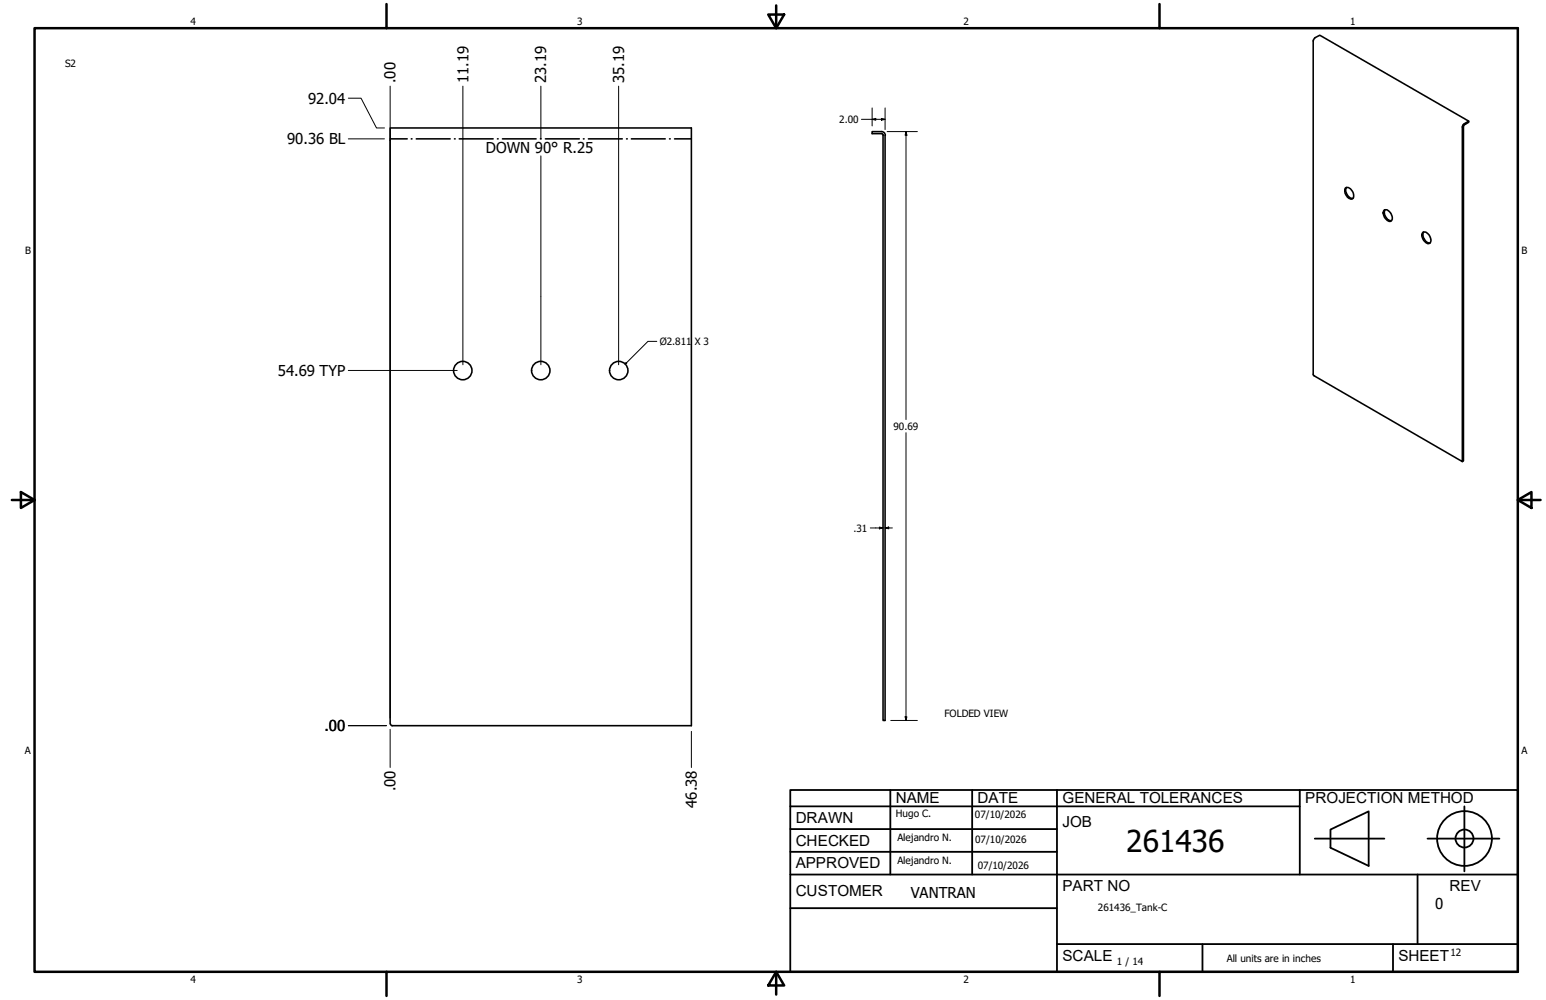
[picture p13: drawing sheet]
<svg xmlns="http://www.w3.org/2000/svg" width="432mm" height="279mm" viewBox="0 0 432 279" stroke-linecap="round" stroke-linejoin="round" font-family="sans-serif">
<defs><g id="words">
<text font-size="8.4" x="314.6" y="238.1">261436</text>
<g font-size="4.3">
<text x="250.2" y="224.2">NAME</text>
<text x="273" y="224.2">DATE</text>
<text x="296.7" y="224.3">GENERAL TOLERANCES</text>
<text x="364.6" y="224.3">PROJECTION METHOD</text>
<text x="222.2" y="229.9">DRAWN</text>
<text x="296.7" y="230.9">JOB</text>
<text x="222.2" y="236.3">CHECKED</text>
<text x="222.2" y="242.6">APPROVED</text>
<text x="222.2" y="250.3">CUSTOMER</text>
<text x="296.7" y="249">PART NO</text>
<text x="404.8" y="248.9">REV</text>
<text x="296.7" y="268.4">SCALE</text>
<text x="390.6" y="268.4">SHEET</text>
</g>
<g font-size="4.2">
<text x="110.5" y="23.2" transform="rotate(-90 110.5 23.2)">.00</text>
<text x="130.8" y="23.2" transform="rotate(-90 130.8 23.2)">11.19</text>
<text x="152.6" y="23.2" transform="rotate(-90 152.6 23.2)">23.19</text>
<text x="174.3" y="23.2" transform="rotate(-90 174.3 23.2)">35.19</text>
<text x="86" y="29">92.04</text>
<text x="80.2" y="40.3">90.36 BL</text>
<text x="135.7" y="42.7">DOWN 90° R.25</text>
<text x="77.6" y="105">54.69 TYP</text>
<text x="90.6" y="204.3">.00</text>
<text x="110.5" y="221.1" transform="rotate(-90 110.5 221.1)">.00</text>
<text x="194.6" y="225.7" transform="rotate(-90 194.6 225.7)">46.38</text>
<text x="254.4" y="250.8">VANTRAN</text>
<text x="400.9" y="254">0</text>
</g>
<g font-size="2.8">
<text x="53.2" y="6.9">4</text>
<text x="161.2" y="6.9">3</text>
<text x="269.1" y="6.9">2</text>
<text x="377.1" y="6.9">1</text>
<text x="18.2" y="18.7">S2</text>
<text x="234.4" y="34.4">2.00</text>
<text x="7" y="70.9">B</text>
<text x="424.9" y="70.9">B</text>
<text x="184.3" y="96.4">Ø2.811</text>
<text x="194.1" y="96.4">X 3</text>
<text x="249.6" y="120.1">90.69</text>
<text x="238.4" y="148.5">.31</text>
<text x="263.8" y="200.3">FOLDED VIEW</text>
<text x="6.9" y="210.6">A</text>
<text x="424.9" y="210.6">A</text>
<text x="250.2" y="228.3">Hugo C.</text>
<text x="272.3" y="228.4">07/10/2026</text>
<text x="250.6" y="234.9">Alejandro N.</text>
<text x="272.4" y="235.6">07/10/2026</text>
<text x="250.6" y="241.5">Alejandro N.</text>
<text x="273.1" y="242.8">07/10/2026</text>
<text x="306.6" y="254.5">261436_Tank-C</text>
<text x="312" y="269.7">1 / 14</text>
<text x="342.6" y="268.7">All units are in inches</text>
<text x="405.1" y="267.1">12</text>
<text x="53.2" y="274.6">4</text>
<text x="161.2" y="274.6">3</text>
<text x="269.1" y="274.6">2</text>
<text x="377.1" y="274.6">1</text>
</g>
</g></defs>
<!-- layer: GIGA_BendDown -->
<g fill="none" stroke="#000" stroke-width=".44">
<path d="M109 38.8h4.7M114.9 38.8h.2M116.3 38.8h9.4M126.9 38.8h.2M128.3 38.8h9.4M138.9 38.8h.2M140.3 38.8h9.4M150.9 38.8h.2M152.3 38.8h9.5M162.9 38.8h.2M164.3 38.8h9.5M175 38.8h.2"/>
<path d="M176.3 38.8h9.5M187 38.8h.2M188.4 38.8h4.7"/>
</g>
<!-- layer: Visible (ANSI) -->
<g fill="none" stroke="#000" stroke-width=".44">
<path d="M109 35.8h84.1v167h-83.6l-.4-.3zM246.6 37.8v163.5h.6v-163.5M246.7 37.8l-.5-.5h-2.6v-.5h3l.5 .4 .2 .6M410.2 33.8l-41.6-24-1.3 .7-.5 .6v93.7l41.6 24.2v-93.7l.3-.5 1.5-1v.4l-1.5 .9v93.7l-.3 .2M375.8 52.5a1.96 1.96 0 0 1 2.3 2.2 .81 .81 0 0 1-.6 .9 .81 .81 0 0 1-.9-.4 2.26 2.26 0 0 1-.8-2.7zM376.1 52.4a2.21 2.21 0 0 0 1.8 3M386.6 58.7a1.85 1.85 0 0 1 2.2 1.8 .95 .95 0 0 1-.4 1.3 .95 .95 0 0 1-1.3-.6 2.06 2.06 0 0 1-.5-2.5zM386.8 58.6a2.31 2.31 0 0 0 1.8 3.1M397.4 65a1.85 1.85 0 0 1 2.2 1.9 .87 .87 0 0 1-.4 1.1 .87 .87 0 0 1-1.2-.4 2.1 2.1 0 0 1-.6-2.6zM397.6 64.8a2.31 2.31 0 0 0 1.8 3.1"/>
<circle cx="129.3" cy="103.5" r="2.57"/>
<circle cx="151" cy="103.5" r="2.57"/>
<circle cx="172.8" cy="103.5" r="2.57"/>
</g>
<!-- layer: Borde (ANSI) -->
<g fill="none" stroke="#000" stroke-width=".7">
<path d="M9.7 7.9h414.2v263.6h-414.2zM107.9 1.1v6.8M214.6 4.1h4.4l-2.2 3.8zM216.8 1.5v6.4M323.8 1.1v6.8M3.3 139.7h6.4M5.8 137.5l3.9 2.2-3.9 2.2zM423.9 139.7l3.8-2.2v4.4zM423.9 139.7h6.4M107.9 271.5v6.8M216.8 271.5l2.2 3.8h-4.4zM216.8 271.5v6.4"/>
<path d="M323.8 271.5v6.8"/>
</g>
<!-- layer: Title (ANSI)-1 -->
<g fill="none" stroke="#000" stroke-width=".51">
<path d="M220.7 220.7h203.2v50.8h-203.2zM220.7 225.3h142.3M220.7 231.6h74.5M220.7 238h74.5M248.7 220.7v23.6M271.5 220.7v23.6M295.2 220.7v50.8M363 220.7v23.6M367.2 234.3h19.5M371.6 231.8l10.7-5.1v15.2l-10.7-5zM398.7 234.3h20.1M409 225.3v18.2"/>
<path d="M220.7 244.3h203.2M220.7 253.7h74.5M395.9 244.3v19.5M295.2 263.8h128.7M335.9 263.8v7.7M389.1 263.8v7.7"/>
<circle cx="409" cy="234.3" r="7.7"/>
<circle cx="409" cy="234.3" r="2.51"/>
</g>
<!-- layer: Cota (ANSI) -->
<g fill="none" stroke="#000" stroke-width=".28">
<path d="M97.3 38.8h10.1M97.3 27.4h3.5l4.4 8.4h2.2M109 24.1v176.5M129.3 24.1v77.8M151.1 24.1v14.7M172.8 24.1v77.8M240.6 33.3h6.6M243.6 33.3l1-.2v.5zM243.6 30.2v5M246.2 33.1l1 .2-1 .3zM247.2 30.2v6M247.8 36.8h8.4"/>
<path d="M253 36.8l.3 1h-.5zM253 36.8v80.4M151.1 43.6v58.3M97.3 103.5h30.4M253 120.9v80.4M243.1 147.5h3.5M245.6 147.3l1 .2-1 .3zM247.2 147.5l1-.2v.5zM247.2 147.5h2M97.3 202.8h10.6M109 203.8v10.6M193.1 204.3v10.1"/>
<path d="M248.8 201.3h7.4M252.8 200.3h.5l-.3 1z"/>
</g>
<path d="M183.5 95.4h-2.5l-6.4 6.3M174.9 101.3l.2 .2-.5 .2z" fill="none" stroke="#000" stroke-width=".28"/>
<path d="M174.9 101.3l.2 .2-.5 .2z" fill="#000"/>
<!-- layer: Cota (ANSI) -->
<path d="M243.6 33.3l1-.2v.5zM246.2 33.1l1 .2-1 .3zM253 36.8l.3 1h-.5zM245.6 147.3l1 .2-1 .3zM247.2 147.5l1-.2v.5zM252.8 200.3h.5l-.3 1z" fill="#000"/>
<use href="#words"/>
</svg>
